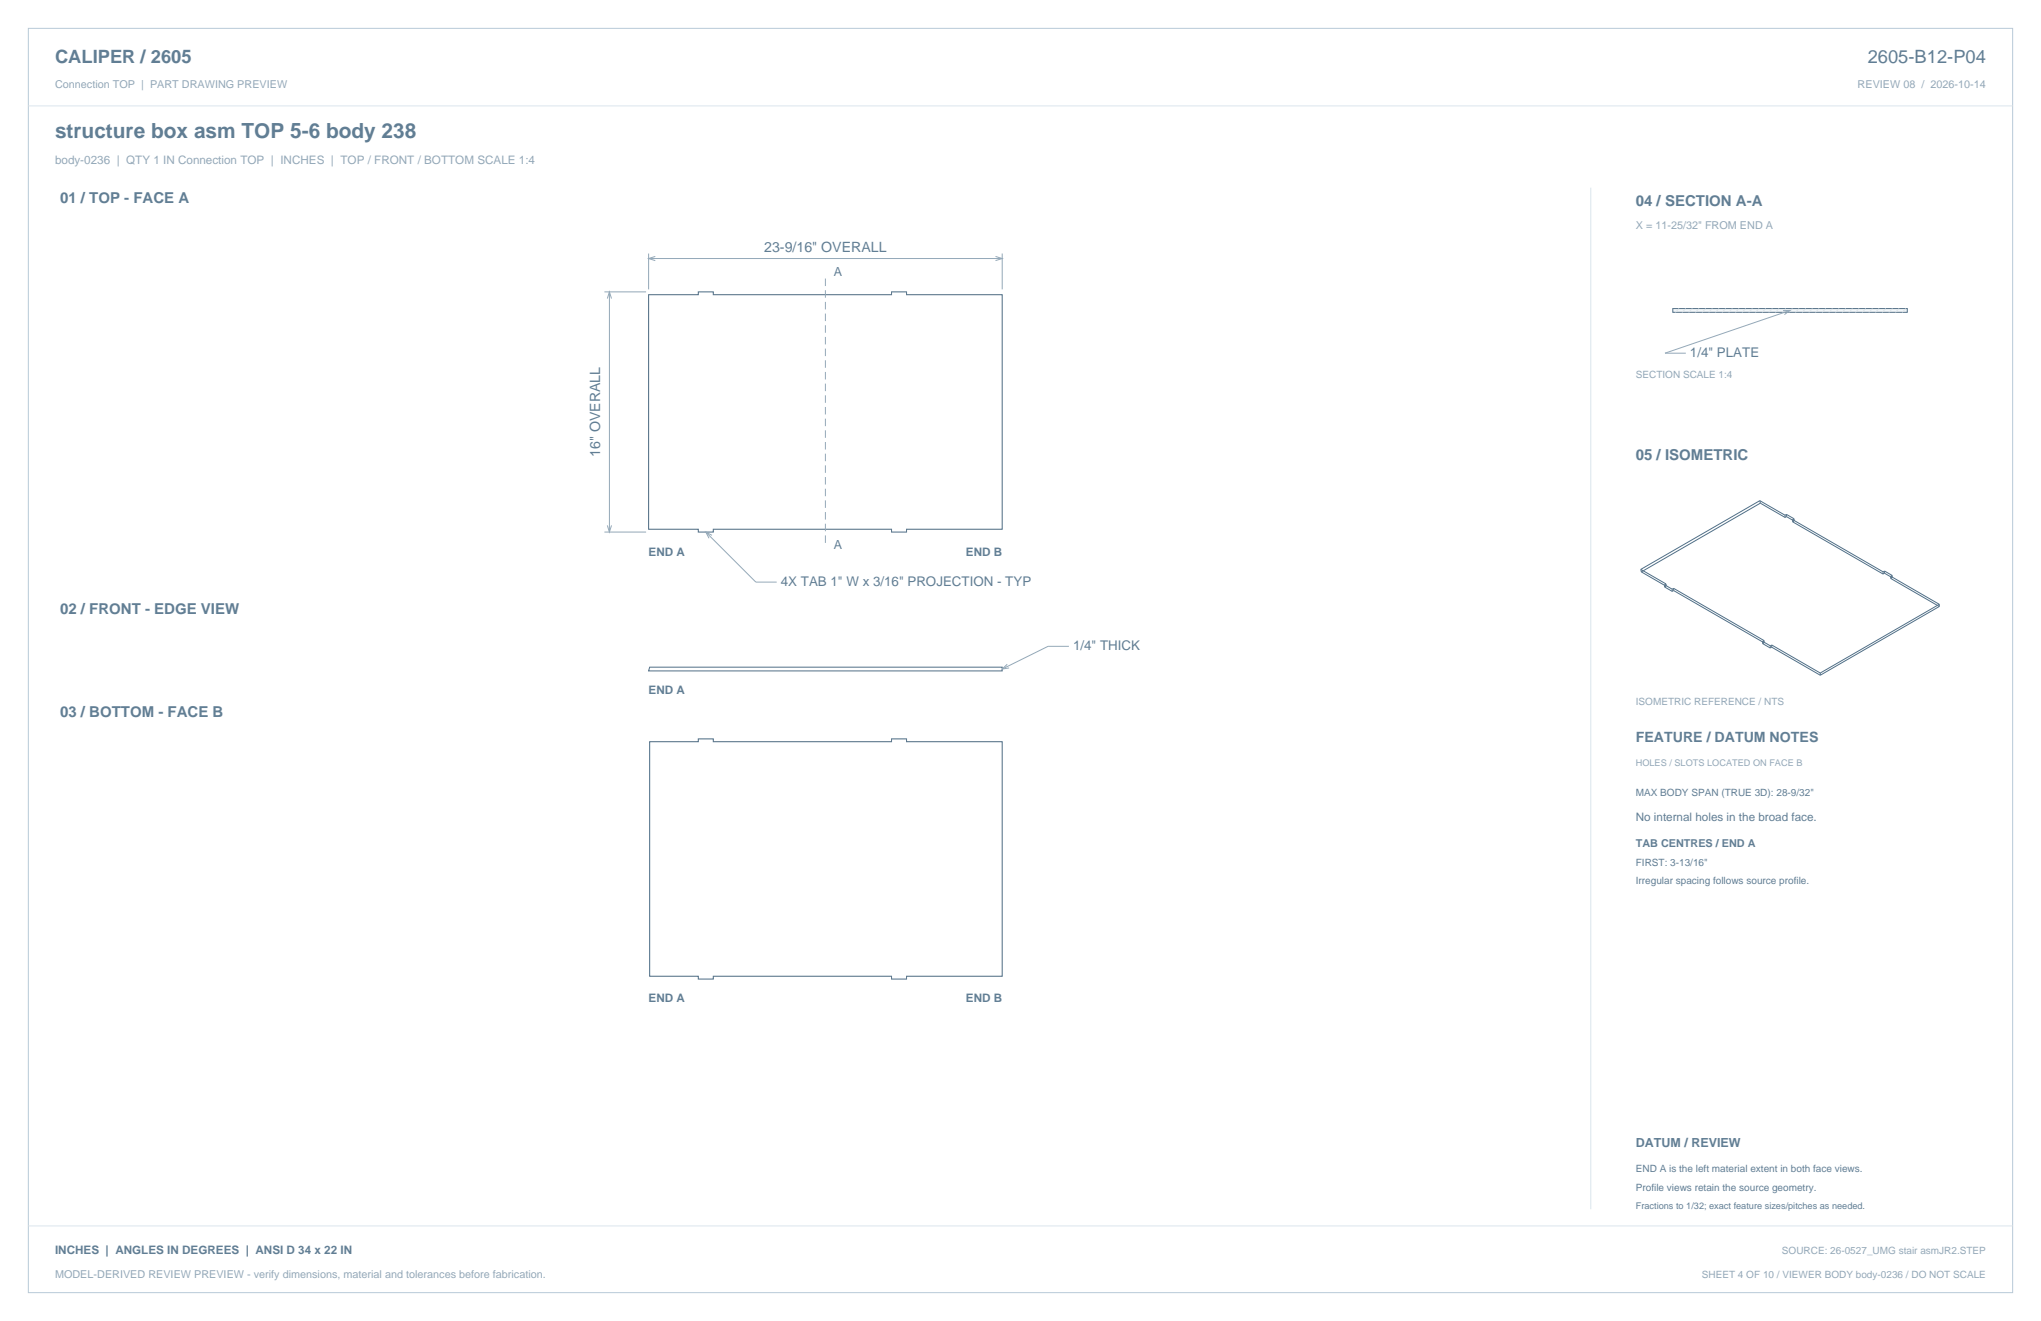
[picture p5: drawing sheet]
<svg xmlns="http://www.w3.org/2000/svg" width="864mm" height="559mm" viewBox="0 0 864 559" stroke-linecap="round" stroke-linejoin="round" font-family="sans-serif">
<defs><g id="words">
<text font-size="8.8" fill="#617e94" x="23.3" y="58.2">structure box asm TOP 5-6 body 238</text>
<g font-size="7.8" fill="#617e94">
<text x="23.3" y="26.8">CALIPER / 2605</text>
<text x="790.3" y="26.8">2605-B12-P04</text>
</g>
<g font-size="6.3" fill="#617e94">
<text x="25.4" y="86.1">01 / TOP - FACE A</text>
<text x="692.1" y="87.1">04 / SECTION A-A</text>
<text x="692.1" y="194.4">05 / ISOMETRIC</text>
<text x="25.4" y="259.6">02 / FRONT - EDGE VIEW</text>
<text x="25.4" y="303.4">03 / BOTTOM - FACE B</text>
</g>
<g font-size="6" fill="#617e94">
<text x="323.4" y="106.5">23-9/16&quot; OVERALL</text>
<text x="254" y="193.3" transform="rotate(-90 254 193.3)">16&quot; OVERALL</text>
<text x="692.1" y="314">FEATURE / DATUM NOTES</text>
</g>
<g font-size="5.6" fill="#617e94">
<text x="715.1" y="151.2">1/4&quot; PLATE</text>
<text x="330.4" y="248">4X TAB 1&quot; W x 3/16&quot; PROJECTION - TYP</text>
<text x="454" y="275.2">1/4&quot; THICK</text>
</g>
<g font-size="5.3" fill="#617e94">
<text x="352.8" y="116.8">A</text>
<text x="352.8" y="232.1">A</text>
<text x="692.1" y="485.1">DATUM / REVIEW</text>
</g>
<text font-size="4.9" fill="#93a8b9" x="23.3" y="69.5">body-0236 | QTY 1 IN Connection TOP | INCHES | TOP / FRONT / BOTTOM SCALE 1:4</text>
<g font-size="4.9" fill="#617e94">
<text x="274.4" y="235.3">END A</text>
<text x="408.7" y="235.3">END B</text>
<text x="274.4" y="293.7">END A</text>
<text x="692.1" y="347.5">No internal holes in the broad face.</text>
<text x="274.4" y="424">END A</text>
<text x="408.7" y="424">END B</text>
<text x="23.3" y="530.6">INCHES | ANGLES IN DEGREES | ANSI D 34 x 22 IN</text>
</g>
<g font-size="4.6" fill="#93a8b9">
<text x="23.3" y="37">Connection TOP | PART DRAWING PREVIEW</text>
<text x="786" y="37">REVIEW 08 / 2026-10-14</text>
<text x="692.1" y="97">X = 11-25/32&quot; FROM END A</text>
<text x="23.3" y="540.5">MODEL-DERIVED REVIEW PREVIEW - verify dimensions, material and tolerances before fabrication.</text>
</g>
<text font-size="4.6" fill="#617e94" x="692.1" y="358.4">TAB CENTRES / END A</text>
<g font-size="4.2" fill="#93a8b9">
<text x="692.1" y="160">SECTION SCALE 1:4</text>
<text x="692.1" y="298.1">ISOMETRIC REFERENCE / NTS</text>
<text x="754" y="530.6">SOURCE: 26-0527_UMG stair asmJR2.STEP</text>
<text x="720.1" y="540.5">SHEET 4 OF 10 / VIEWER BODY body-0236 / DO NOT SCALE</text>
</g>
<g font-size="4.2" fill="#617e94">
<text x="692.1" y="336.9">MAX BODY SPAN (TRUE 3D): 28-9/32&quot;</text>
<text x="692.1" y="366.2">FIRST: 3-13/16&quot;</text>
<text x="692.1" y="373.9">Irregular spacing follows source profile.</text>
<text x="692.1" y="495.7">END A is the left material extent in both face views.</text>
<text x="692.1" y="503.8">Profile views retain the source geometry.</text>
</g>
<text font-size="3.9" fill="#93a8b9" x="692.1" y="323.8">HOLES / SLOTS LOCATED ON FACE B</text>
<text font-size="3.9" fill="#617e94" x="692.1" y="511.5">Fractions to 1/32; exact feature sizes/pitches as needed.</text>
</g></defs>
<path d="M12 12h839.6v534.8h-839.6z" fill="none" stroke="#b8cad8" stroke-width=".42"/>
<path d="M12 44.8h839.6M673.1 79.4v432.1" fill="none" stroke="#dbe5ed" stroke-width=".42"/>
<path d="M274.4 124.7h21.1v-1.2h6.3v1.2h75.4v-1.2h6.4v1.2h40.5v99.2h-40.5v1.2h-6.4v-1.2h-75.4v1.2h-6.3v-1.2h-21.1zM274.9 313.8h20.6v-1.2h6.3v1.2h75.4v-1.2h6.4v1.2h40.5v99.2h-40.5v1.2h-6.4v-1.2h-75.4v1.2h-6.3v-1.2h-20.6z" fill="none" stroke="#536f85" stroke-width=".44"/>
<g fill="none" stroke="#93a8b9" stroke-width=".42">
<path d="M274.4 107.2v15.2M274.4 109.4h149.7M277.3 108.5l-2.9 .9 2.9 .8M421.2 108.5l2.9 .9-2.9 .8M424.1 107.2v15.2M255.7 123.5h17.7M257 126.3l.9-2.8 .8 2.8M257.9 123.5v101.6M255.7 225.1h17.7M257 222.2l.9 2.9 .8-2.9M298.6 225.1l21.2 21.1h8.8M301.3 226.4l-2.7-1.3 1.4 2.6"/>
<path d="M452.3 273.4h-8.8l-19.4 9.6M426.2 281l-2.1 2 2.9-.4"/>
</g>
<path d="M349.2 117.8v112.6" fill="none" stroke="#93a8b9" stroke-width=".42" stroke-dasharray="3.2 1.8" stroke-linecap="butt"/>
<path d="M274.9 282.2h149.2v1.6h-149.7z" fill="none" stroke="#536f85" stroke-width=".42"/>
<path d="M707.8 130.5h99.2v1.6h-99.2z" fill-rule="evenodd" fill="#f2f6f9" stroke="#536f85" stroke-width=".42"/>
<g fill="none" stroke="#dbe5ed" stroke-width=".42">
<path d="M710.5 130.5l-1.6 1.6M713.3 130.5l-1.6 1.6M716.1 130.5l-1.6 1.6M718.9 130.5l-1.6 1.6M721.7 130.5l-1.5 1.6M724.6 130.5l-1.6 1.6M727.4 130.5l-1.6 1.6M730.2 130.5l-1.6 1.6M733 130.5l-1.6 1.6M735.9 130.5l-1.6 1.6M738.7 130.5l-1.6 1.6M741.5 130.5l-1.6 1.6"/>
<path d="M744.3 130.5l-1.6 1.6M747.1 130.5l-1.5 1.6M750 130.5l-1.6 1.6M752.8 130.5l-1.6 1.6M755.6 130.5l-1.6 1.6M758.4 130.5l-1.6 1.6M761.3 130.5l-1.6 1.6M764.1 130.5l-1.6 1.6M766.9 130.5l-1.6 1.6M769.7 130.5l-1.6 1.6M772.5 130.5l-1.5 1.6M775.4 130.5l-1.6 1.6"/>
<path d="M778.2 130.5l-1.6 1.6M781 130.5l-1.6 1.6M783.8 130.5l-1.6 1.6M786.7 130.5l-1.6 1.6M789.5 130.5l-1.6 1.6M792.3 130.5l-1.6 1.6M795.1 130.5l-1.6 1.6M797.9 130.5l-1.5 1.6M800.8 130.5l-1.6 1.6M803.6 130.5l-1.6 1.6M806.4 130.5l-1.6 1.6M12 518.6h839.6"/>
</g>
<path d="M754.5 131.4l2.9-.1-2.4 1.8M757.4 131.3l-52.9 18.1h8.8" fill="none" stroke="#93a8b9" stroke-width=".42"/>
<g fill="none" stroke="#536f85" stroke-width=".42">
<path d="M744.6 211.8l10.7 6.1M744.6 211.8l.3 1M744.6 211.8l-50.3 29.1M744.9 212.8l10.4 6.1M744.9 212.8l-50.4 29.1M755.3 217.9v1M755.9 218.5l-.6 .4M755.9 217.6l3.2 1.9M755.9 217.6l-.6 .3M755.9 217.6v.9M755.9 218.5l3.2 1.9M758.5 219.8l38.3 22.1"/>
<path d="M758.5 219.8v.9M759.1 219.5v.9M759.1 219.5l-.6 .3M758.5 220.7l38.3 22.1M759.1 220.4l-.6 .3M694.3 240.9l.2 1M694.3 240.9l10.6 6.1M694.5 241.9l10.4 6.1M704.3 247.4v.9M704.3 247.4l3.3 1.8M704.3 248.3l3.3 1.9M704.9 247v1"/>
<path d="M704.9 248l-.6 .3M704.9 247l-.6 .4M707.6 249.2v1M708.2 248.9l-.6 .3M708.2 249.8l38.2 22.1M708.2 248.9l38.2 22.1M708.2 249.8l-.6 .4M708.2 248.9v.9M796.8 241.9v.9M797.4 241.6l3.2 1.8M797.4 241.6v.9M797.4 241.6l-.6 .3"/>
<path d="M797.4 242.5l3.2 1.8M797.4 242.5l-.6 .3M800 243.8l20.6 11.8M800 244.7l20.6 11.9M800 243.8v.9M800.6 244.3l-.6 .4M800.6 243.4l-.6 .4M800.6 243.4v.9M820.6 255.6v1M820.6 255.6l-50.4 29.1M820.6 256.6l-50.4 29M745.8 271.3l3.3 1.9"/>
<path d="M745.8 272.3l3.3 1.8M745.8 271.3v1M746.4 271l-.6 .3M746.4 271.9l-.6 .4M746.4 271v.9M749.1 273.2v.9M749.7 273.8l20.5 11.8M749.7 273.8l-.6 .3M749.7 272.8l20.5 11.9M749.7 272.8l-.6 .4M749.7 272.8v1M770.2 284.7v.9"/>
</g>
<use href="#words"/>
</svg>
